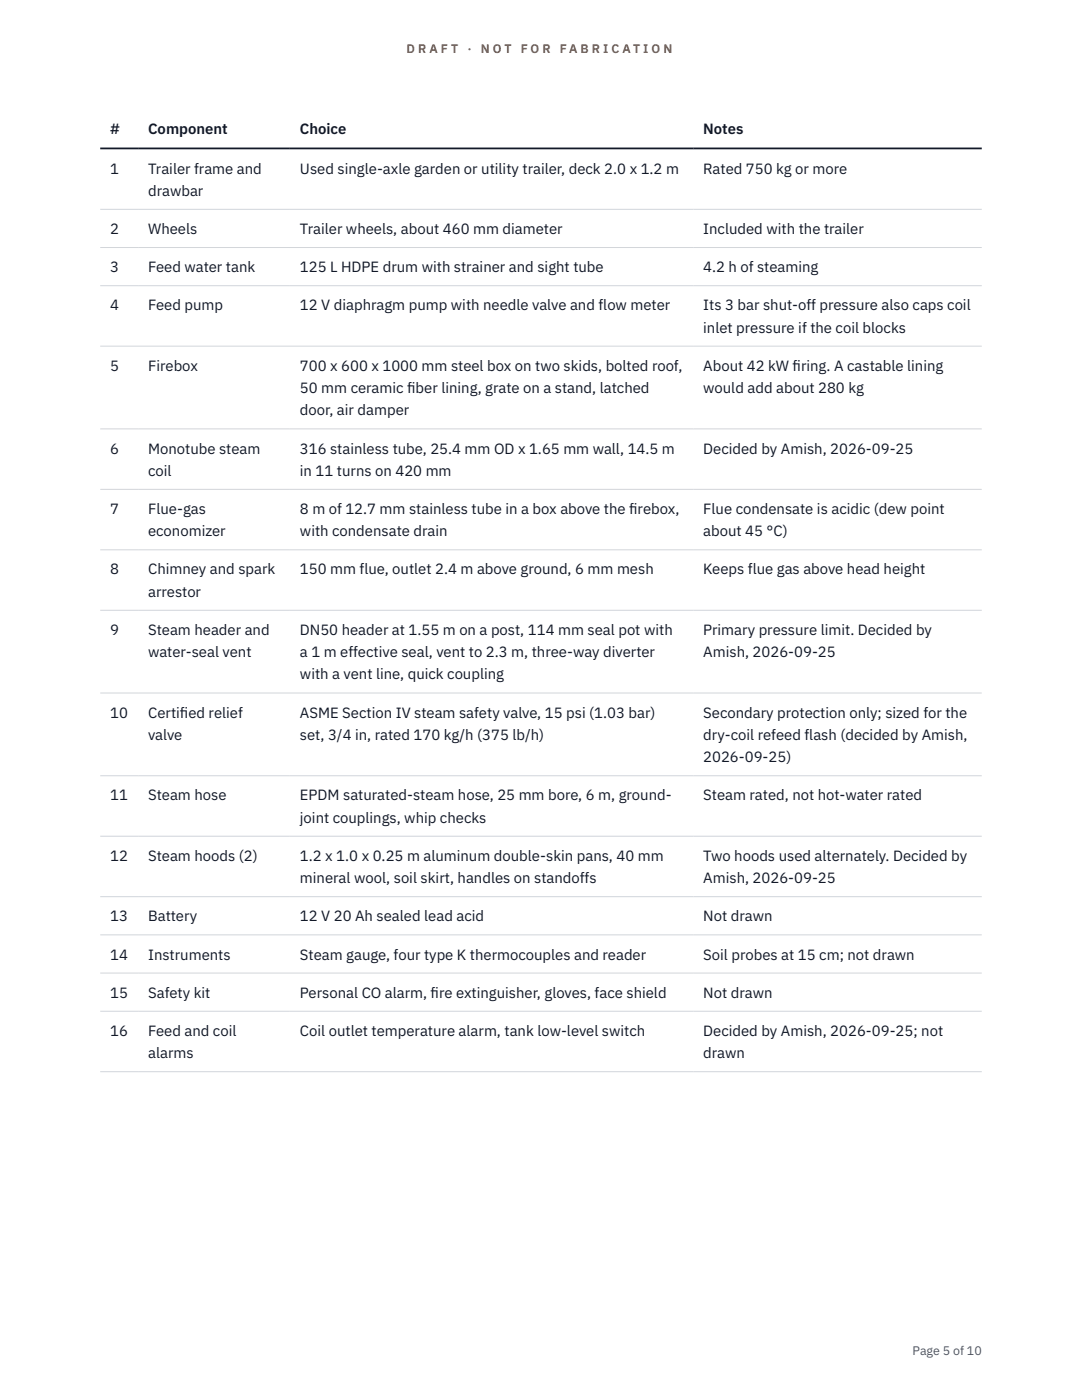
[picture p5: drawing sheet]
<svg xmlns="http://www.w3.org/2000/svg" width="216mm" height="279mm" viewBox="0 0 216 279" stroke-linecap="round" stroke-linejoin="round" font-family="sans-serif">
<defs><g id="words">
<g font-size="3" fill="#111827">
<text x="22" y="26.8">#</text>
<text x="29.6" y="26.8">Component</text>
<text x="59.8" y="26.8">Choice</text>
<text x="140.3" y="26.8">Notes</text>
<text x="22" y="34.6">1</text>
<text x="29.6" y="34.6">Trailer frame and</text>
<text x="59.8" y="34.6">Used single-axle garden or utility trailer, deck 2.0 x 1.2 m</text>
<text x="140.3" y="34.6">Rated 750 kg or more</text>
<text x="29.6" y="39.1">drawbar</text>
<text x="22" y="46.7">2</text>
<text x="29.6" y="46.7">Wheels</text>
<text x="59.8" y="46.7">Trailer wheels, about 460 mm diameter</text>
<text x="140.3" y="46.7">Included with the trailer</text>
<text x="22" y="54.3">3</text>
<text x="29.6" y="54.3">Feed water tank</text>
<text x="59.8" y="54.3">125 L HDPE drum with strainer and sight tube</text>
<text x="140.3" y="54.3">4.2 h of steaming</text>
<text x="22" y="61.9">4</text>
<text x="29.6" y="61.9">Feed pump</text>
<text x="59.8" y="61.9">12 V diaphragm pump with needle valve and flow meter</text>
<text x="140.3" y="61.9">Its 3 bar shut-off pressure also caps coil</text>
<text x="140.3" y="66.4">inlet pressure if the coil blocks</text>
<text x="22" y="74">5</text>
<text x="29.6" y="74">Firebox</text>
<text x="59.8" y="74">700 x 600 x 1000 mm steel box on two skids, bolted roof,</text>
<text x="140.3" y="74">About 42 kW f</text>
<text x="158.2" y="74">iring. A castable lining</text>
<text x="59.8" y="78.5">50 mm ceramic f</text>
<text x="59.8" y="82.9">door, air damper</text>
<text x="81.3" y="78.5">iber lining, grate on a stand, latched</text>
<text x="140.3" y="78.5">would add about 280 kg</text>
<text x="22" y="90.5">6</text>
<text x="29.6" y="90.5">Monotube steam</text>
<text x="29.6" y="95">coil</text>
<text x="59.8" y="90.5">316 stainless tube, 25.4 mm OD x 1.65 mm wall, 14.5 m</text>
<text x="59.8" y="95">in 11 turns on 420 mm</text>
<text x="140.3" y="90.5">Decided by Amish, 2026-09-25</text>
<text x="22" y="102.6">7</text>
<text x="29.6" y="102.6">Flue-gas</text>
<text x="29.6" y="107">economizer</text>
<text x="59.8" y="102.6">8 m of 12.7 mm stainless tube in a box above the f</text>
<text x="59.8" y="107">with condensate drain</text>
<text x="125.6" y="102.6">irebox,</text>
<text x="140.3" y="102.6">Flue condensate is acidic (dew point</text>
<text x="140.3" y="107">about 45 °C)</text>
<text x="22" y="114.7">8</text>
<text x="29.6" y="114.7">Chimney and spark</text>
<text x="29.6" y="119.1">arrestor</text>
<text x="59.8" y="114.7">150 mm flue, outlet 2.4 m above ground, 6 mm mesh</text>
<text x="140.3" y="114.7">Keeps flue gas above head height</text>
<text x="22" y="126.7">9</text>
<text x="29.6" y="126.7">Steam header and</text>
<text x="29.6" y="131.2">water-seal vent</text>
<text x="59.8" y="126.7">DN50 header at 1.55 m on a post, 114 mm seal pot with</text>
<text x="59.8" y="131.2">a 1 m effective seal, vent to 2.3 m, three-way diverter</text>
<text x="140.3" y="126.7">Primary pressure limit. Decided by</text>
<text x="140.3" y="131.2">Amish, 2026-09-25</text>
<text x="59.8" y="135.6">with a vent line, quick coupling</text>
<text x="22" y="143.2">10</text>
<text x="29.6" y="143.2">Certif</text>
<text x="35.9" y="143.2">ied relief</text>
<text x="59.8" y="143.2">ASME Section IV steam safety valve, 15 psi (1.03 bar)</text>
<text x="140.3" y="143.2">Secondary protection only; sized for the</text>
<text x="29.6" y="147.7">valve</text>
<text x="59.8" y="147.7">set, 3/4 in, rated 170 kg/h (375 lb/h)</text>
<text x="140.3" y="147.7">dry-coil refeed flash (decided by Amish,</text>
<text x="140.3" y="152.1">2026-09-25)</text>
<text x="22" y="159.7">11</text>
<text x="29.6" y="159.7">Steam hose</text>
<text x="59.8" y="159.7">EPDM saturated-steam hose, 25 mm bore, 6 m, ground-</text>
<text x="140.3" y="159.7">Steam rated, not hot-water rated</text>
<text x="59.8" y="164.2">joint couplings, whip checks</text>
<text x="22" y="171.8">12</text>
<text x="29.6" y="171.8">Steam hoods (2)</text>
<text x="59.8" y="171.8">1.2 x 1.0 x 0.25 m aluminum double-skin pans, 40 mm</text>
<text x="140.3" y="171.8">Two hoods used alternately. Decided by</text>
<text x="59.8" y="176.3">mineral wool, soil skirt, handles on standoffs</text>
<text x="140.3" y="176.3">Amish, 2026-09-25</text>
<text x="22" y="183.9">13</text>
<text x="29.6" y="183.9">Battery</text>
<text x="59.8" y="183.9">12 V 20 Ah sealed lead acid</text>
<text x="140.3" y="183.9">Not drawn</text>
<text x="22" y="191.5">14</text>
<text x="29.6" y="191.5">Instruments</text>
<text x="59.8" y="191.5">Steam gauge, four type K thermocouples and reader</text>
<text x="140.3" y="191.5">Soil probes at 15 cm; not drawn</text>
<text x="22" y="199.1">15</text>
<text x="29.6" y="199.1">Safety kit</text>
<text x="59.8" y="199.1">Personal CO alarm, f</text>
<text x="85.9" y="199.1">ire extinguisher, gloves, face shield</text>
<text x="140.3" y="199.1">Not drawn</text>
<text x="22" y="206.7">16</text>
<text x="29.6" y="206.7">Feed and coil</text>
<text x="59.8" y="206.7">Coil outlet temperature alarm, tank low-level switch</text>
<text x="140.3" y="206.7">Decided by Amish, 2026-09-25; not</text>
<text x="29.6" y="211.2">alarms</text>
<text x="140.3" y="211.2">drawn</text>
</g>
<g font-size="2.5" fill="#b45309">
<text x="81.1" y="10.5">D R A F T</text>
<text x="93.3" y="10.5">·</text>
<text x="95.9" y="10.5">N O T</text>
<text x="103.9" y="10.5">F O R</text>
<text x="111.7" y="10.5">F A B R I C A T I O N</text>
</g>
<text font-size="2.5" fill="#4b5563" x="182.1" y="270.3">Page 5 of 10</text>
</g></defs>
<g fill="none" stroke="#d1d5db" stroke-width=".2">
<path d="M20 41.8h175.9M20 49.4h175.9M20 57h175.9M20 69.1h175.9M20 85.6h175.9M20 97.7h175.9M20 109.7h175.9M20 121.8h175.9M20 138.3h175.9M20 154.8h175.9M20 166.9h175.9M20 179h175.9"/>
<path d="M20 186.6h175.9M20 194.2h175.9M20 201.8h175.9M20 213.9h175.9"/>
</g>
<path d="M20 29.6h175.9" fill="none" stroke="#111827" stroke-width=".35"/>
<use href="#words"/>
</svg>
